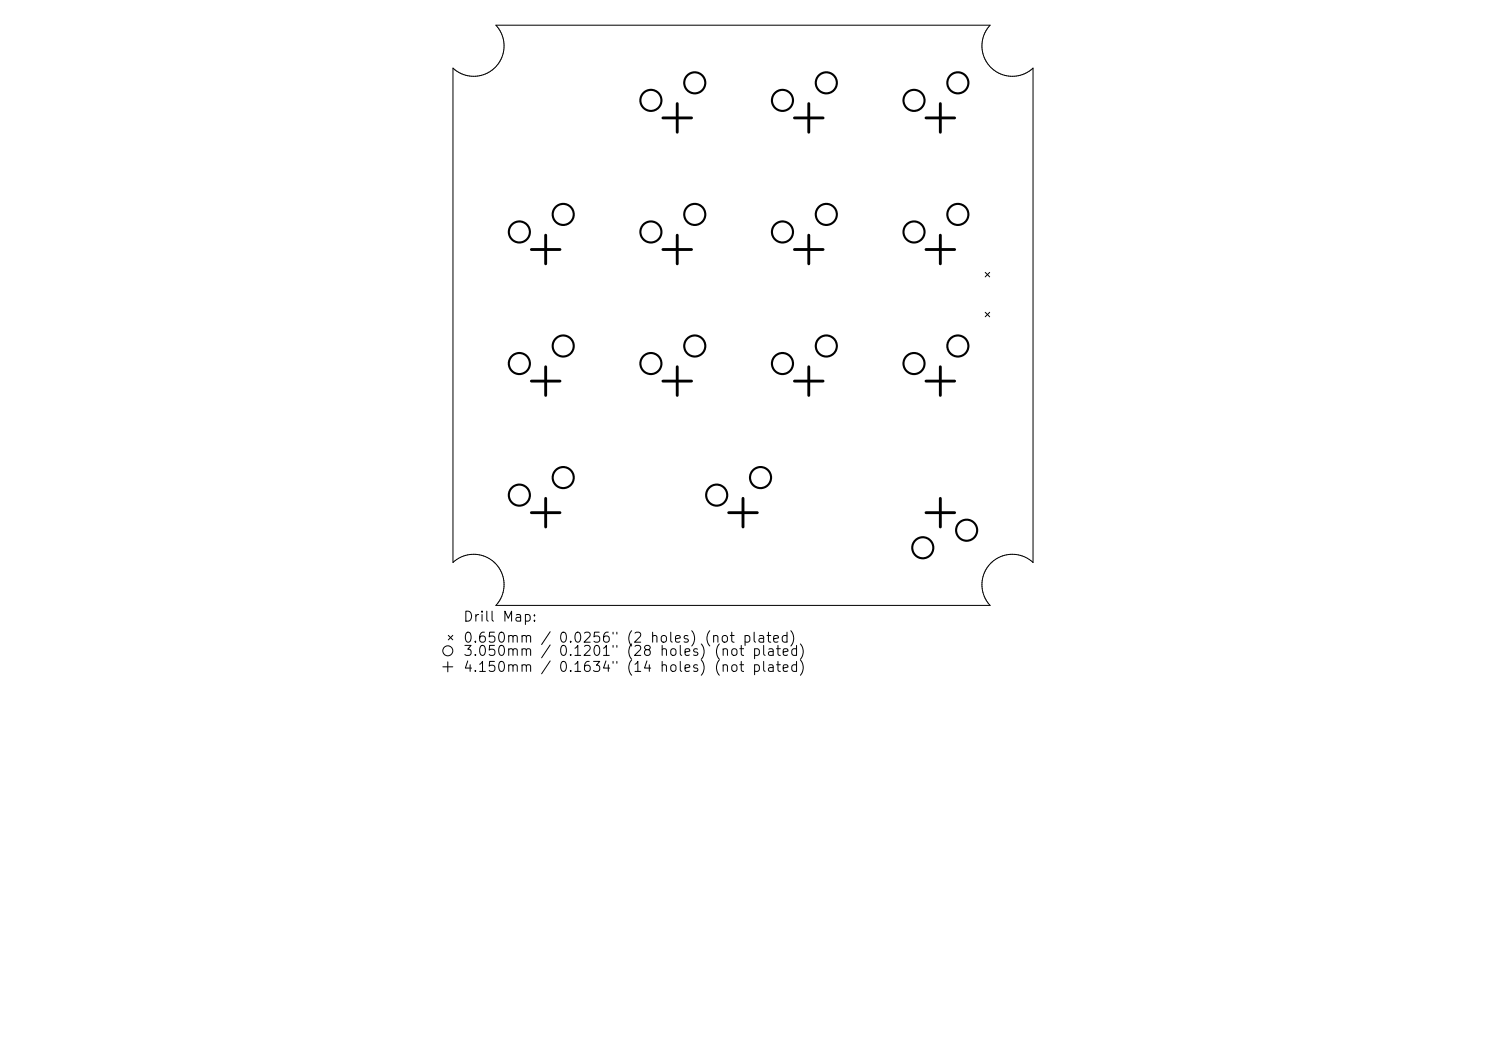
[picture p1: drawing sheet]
<svg xmlns="http://www.w3.org/2000/svg" width="297mm" height="210mm" viewBox="0 0 297 210" stroke-linecap="round" stroke-linejoin="round" font-family="sans-serif">
<defs><g id="words">
<g font-size="2">
<text x="92.4" y="124.7">Drill Map:</text>
<text x="92.4" y="128.9">0.650mm / 0.0256&quot; (2 holes) (not plated)</text>
<text x="92.4" y="131.6">3.050mm / 0.1201&quot; (28 holes) (not plated)</text>
<text x="92.4" y="134.8">4.150mm / 0.1634&quot; (14 holes) (not plated)</text>
</g>
</g></defs>
<g fill="none" stroke="#000" stroke-width=".2">
<path d="M99.1 5h98.8a6.1 6.1 0 0 0 .1 8.5 6.1 6.1 0 0 0 8.5 .1v98.8a6.1 6.1 0 0 0-8.5 .1 6.1 6.1 0 0 0-.1 8.5h-98.8a6.1 6.1 0 0 0-.1-8.5 6.1 6.1 0 0 0-8.5-.1v-98.8a6.1 6.1 0 0 0 8.5-.1 6.1 6.1 0 0 0 .1-8.5zM196.9 54.4l.9 .9M197.8 54.4l-.9 .9M196.9 62.4l.9 .9M197.8 62.4l-.9 .9M88.5 133.2h2M89.5 132.2v2M89.6 127l.9 .9M90.5 127l-.9 .9"/>
<circle cx="89.5" cy="130" r="1"/>
</g>
<g fill="none" stroke="#000" stroke-width=".42">
<circle cx="138.9" cy="16.6" r="2.1"/>
<circle cx="165.2" cy="16.6" r="2.1"/>
<circle cx="191.4" cy="16.6" r="2.1"/>
<circle cx="130.1" cy="20.1" r="2.1"/>
<circle cx="156.4" cy="20.1" r="2.1"/>
<circle cx="182.7" cy="20.1" r="2.1"/>
<circle cx="103.8" cy="46.4" r="2.1"/>
<circle cx="112.6" cy="42.8" r="2.1"/>
<circle cx="130.1" cy="46.4" r="2.1"/>
<circle cx="138.9" cy="42.8" r="2.1"/>
<circle cx="156.4" cy="46.4" r="2.1"/>
<circle cx="165.2" cy="42.8" r="2.1"/>
<circle cx="182.7" cy="46.4" r="2.1"/>
<circle cx="191.4" cy="42.8" r="2.1"/>
<circle cx="103.8" cy="72.6" r="2.1"/>
<circle cx="112.6" cy="69.1" r="2.1"/>
<circle cx="130.1" cy="72.6" r="2.1"/>
<circle cx="138.9" cy="69.1" r="2.1"/>
<circle cx="156.4" cy="72.6" r="2.1"/>
<circle cx="165.2" cy="69.1" r="2.1"/>
<circle cx="182.7" cy="72.6" r="2.1"/>
<circle cx="191.4" cy="69.1" r="2.1"/>
<circle cx="103.8" cy="98.9" r="2.1"/>
<circle cx="112.6" cy="95.4" r="2.1"/>
<circle cx="143.2" cy="98.9" r="2.1"/>
<circle cx="152" cy="95.4" r="2.1"/>
<circle cx="184.4" cy="109.5" r="2.1"/>
<circle cx="193.2" cy="105.9" r="2.1"/>
</g>
<g fill="none" stroke="#000" stroke-width=".57">
<path d="M132.5 23.6h5.7M135.4 20.7v5.7M158.8 23.6h5.7M161.6 20.7v5.7M185.1 23.6h5.7M187.9 20.7v5.7M106.2 49.9h5.7M109.1 47v5.7M132.5 49.9h5.7M135.4 47v5.7M158.8 49.9h5.7M161.6 47v5.7"/>
<path d="M185.1 49.9h5.7M187.9 47v5.7M106.2 76.1h5.7M109.1 73.3v5.7M132.5 76.1h5.7M135.4 73.3v5.7M158.8 76.1h5.7M161.6 73.3v5.7M185.1 76.1h5.7M187.9 73.3v5.7M109.1 99.6v5.7M148.5 99.6v5.7"/>
<path d="M187.9 99.6v5.7M106.2 102.4h5.7M145.6 102.4h5.8M185.1 102.4h5.7"/>
</g>
<use href="#words"/>
</svg>
